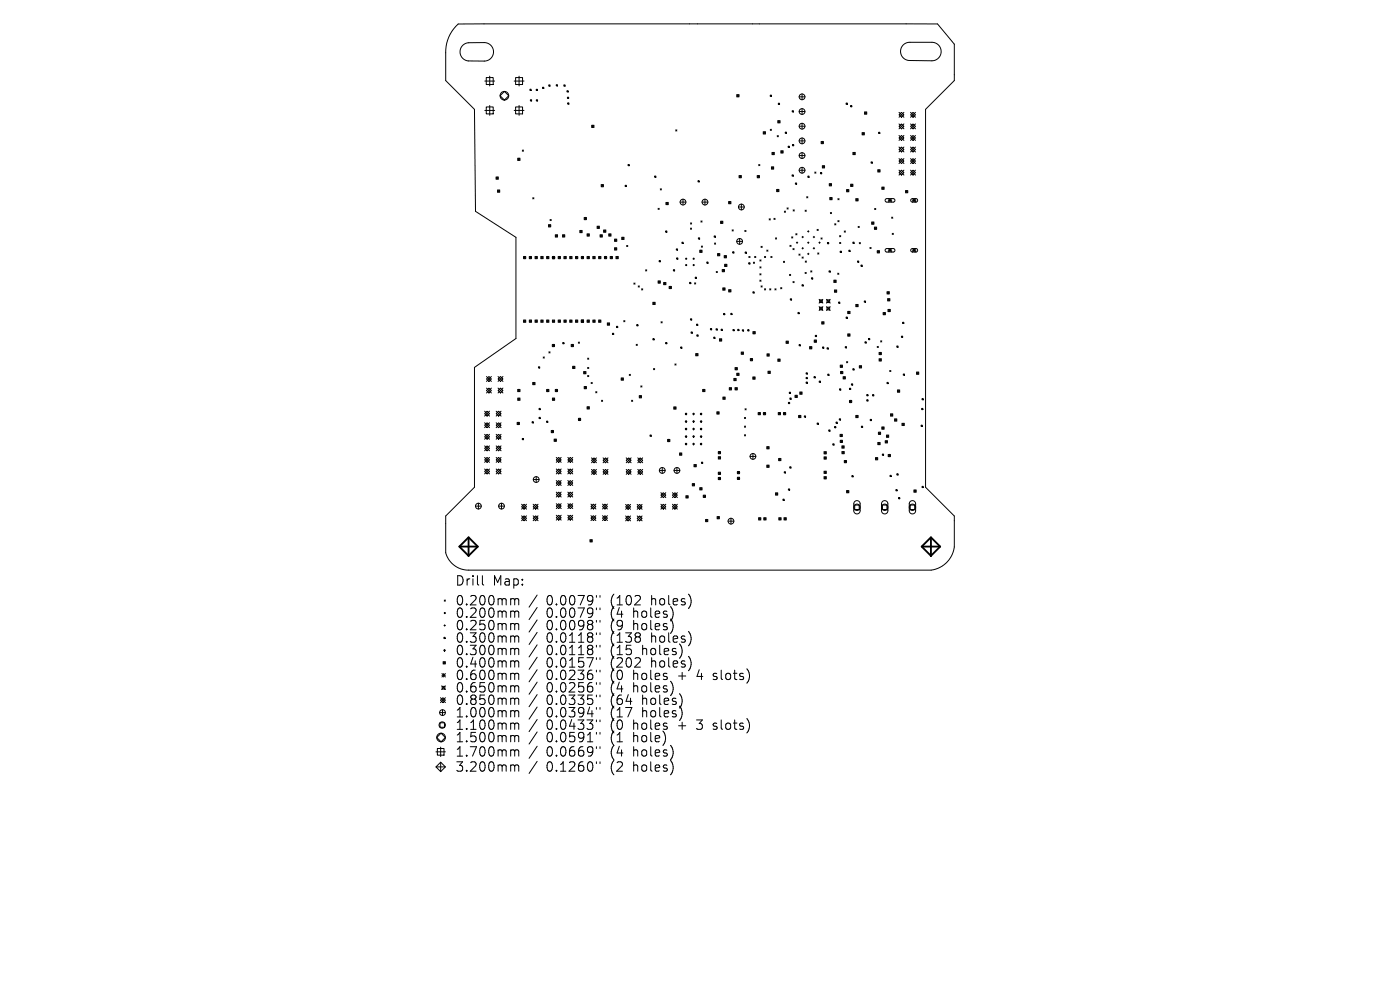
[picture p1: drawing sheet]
<svg xmlns="http://www.w3.org/2000/svg" width="297mm" height="210mm" viewBox="0 0 297 210" stroke-linecap="round" stroke-linejoin="round" font-family="sans-serif">
<defs><g id="words">
<g font-size="2.8">
<text x="96.5" y="124.5">Drill</text>
<text x="104.5" y="124.5">Map:</text>
<text x="96.5" y="128.7">0.200mm</text>
<text x="96.5" y="131.3">0.200mm</text>
<text x="115.9" y="128.7">0.0079&quot;</text>
<text x="115.9" y="131.3">0.0079&quot;</text>
<text x="129.7" y="128.7">(102</text>
<text x="129.7" y="131.3">(4</text>
<text x="134.6" y="131.3">holes)</text>
<text x="138.4" y="128.7">holes)</text>
<text x="96.5" y="134">0.250mm</text>
<text x="96.5" y="136.6">0.300mm</text>
<text x="115.9" y="134">0.0098&quot;</text>
<text x="115.9" y="136.6">0.0118&quot;</text>
<text x="129.7" y="134">(9</text>
<text x="129.7" y="136.6">(138</text>
<text x="134.6" y="134">holes)</text>
<text x="138.4" y="136.6">holes)</text>
<text x="96.5" y="139.3">0.300mm</text>
<text x="96.5" y="141.9">0.400mm</text>
<text x="115.9" y="139.3">0.0118&quot;</text>
<text x="115.9" y="141.9">0.0157&quot;</text>
<text x="129.7" y="139.3">(15</text>
<text x="129.7" y="141.9">(202</text>
<text x="136.5" y="139.3">holes)</text>
<text x="138.4" y="141.9">holes)</text>
<text x="96.5" y="144.5">0.600mm</text>
<text x="96.5" y="147.2">0.650mm</text>
<text x="96.5" y="149.8">0.850mm</text>
<text x="115.9" y="144.5">0.0236&quot;</text>
<text x="115.9" y="147.2">0.0256&quot;</text>
<text x="115.9" y="149.8">0.0335&quot;</text>
<text x="129.7" y="144.5">(0</text>
<text x="129.7" y="147.2">(4</text>
<text x="129.7" y="149.8">(64</text>
<text x="134.6" y="144.5">holes</text>
<text x="134.6" y="147.2">holes)</text>
<text x="136.5" y="149.8">holes)</text>
<text x="144.3" y="144.5">+</text>
<text x="148.5" y="144.5">4</text>
<text x="152.2" y="144.5">slots)</text>
<text x="96.5" y="152.5">1.000mm</text>
<text x="96.5" y="155.1">1.100mm</text>
<text x="115.9" y="152.5">0.0394&quot;</text>
<text x="115.9" y="155.1">0.0433&quot;</text>
<text x="129.7" y="152.5">(17</text>
<text x="129.7" y="155.1">(0</text>
<text x="134.6" y="155.1">holes</text>
<text x="136.5" y="152.5">holes)</text>
<text x="144.3" y="155.1">+</text>
<text x="148.5" y="155.1">3</text>
<text x="152.2" y="155.1">slots)</text>
<text x="96.5" y="157.7">1.500mm</text>
<text x="96.5" y="160.8">1.700mm</text>
<text x="115.9" y="157.7">0.0591&quot;</text>
<text x="115.9" y="160.8">0.0669&quot;</text>
<text x="129.7" y="157.7">(1</text>
<text x="129.7" y="160.8">(4</text>
<text x="134.6" y="157.7">hole)</text>
<text x="134.6" y="160.8">holes)</text>
<text x="96.5" y="164">3.200mm</text>
<text x="115.9" y="164">0.1260&quot;</text>
<text x="129.7" y="164">(2</text>
<text x="134.6" y="164">holes)</text>
</g>
</g></defs>
<g fill="none" stroke="#000" stroke-width=".21">
<path d="M96.7 5.6l.5-.5h5.5h96.2l3.6 4.3v7.7l-6.1 6.1v80.2l6.1 6.1v6.5a5.7 5.7 0 0 1-5 4.9h-98a5 5 0 0 1-4.9-3.6v-7.8l6.1-6.1v-25.5l8.8-6.1v-21.5l-8.6-5.5-.2-21.6-6.1-6.1v-5.9a8 8 0 0 1 2.1-5.6zM98.2 9.6l1.1-.5 3.4-.1a1.96 1.96 0 0 1 2 2 1.96 1.96 0 0 1-2 2l-3.3-.1a1.94 1.94 0 0 1-1.7-1.3 1.94 1.94 0 0 1 .5-2zM102.8 17.2h2.1M103.2 16.5h1.4v1.4h-1.4zM103.9 16.2v2M107 19.4l.9 .9-.9 .9-.9-.9zM109.1 17.2h2.1M109.4 16.5h1.5v1.4h-1.5zM110.1 16.2v2M112.4 18.9h.3v.3h-.3zM113.8 18.9h.2v.3h-.2zM115.1 18.5h.3v.3h-.3z"/>
<path d="M116.4 18h.3v.3h-.3zM118 18h.3v.2h-.3zM119.6 18h.3v.3h-.3zM120.3 19.2h.2v.3h-.2zM170.2 19.9v1.3M191.7 9.5l.5-.4 .7-.1h4.8a1.96 1.96 0 0 1 2 1.9 1.96 1.96 0 0 1-2 2l-4.7-.1a1.93 1.93 0 0 1-1.8-1.2 1.93 1.93 0 0 1 .5-2.1zM102.8 23.4h2.1M103.2 22.7h1.4v1.5h-1.4zM103.9 22.4v2.1M105.2 37.5l.5 .5M105.7 37.5l-.5 .5M109.1 23.4h2.1"/>
<path d="M109.4 22.7h1.5v1.5h-1.5zM109.8 33.6l.5 .4M110.1 22.4v2.1M110.3 33.6l-.5 .4M110.8 31.8l.3 .3M111.1 31.8l-.3 .3M112.5 21.2h.3v.2h-.3zM113.8 21.2h.2v.2h-.2zM120.4 20.6h.2v.3h-.2zM120.4 21.8h.3v.3h-.3zM125.5 26.6l.5 .5M126 26.6l-.5 .5"/>
<path d="M127.5 39.1l.5 .5M128 39.1l-.5 .5M132.6 39.3h.3v.3h-.3zM133.2 34.9h.3v.3h-.3zM138.9 37.3h.2v.3h-.2zM143.3 27.5l.3 .3M143.6 27.5l-.3 .3M148.1 38.3h.2v.3h-.2zM156.3 20.1l.5 .5M156.8 20.1l-.5 .5M156.8 37.2l.5 .5M157.3 37.2l-.5 .5"/>
<path d="M160.6 37.2l.5 .5M161 34.9l.2 .2M161.1 37.2l-.5 .5M161.2 34.9l-.2 .2M161.9 27.9l.5 .5M162.4 27.9l-.5 .5M163.4 20.2h.3v.2h-.3zM163.4 27.4l.3 .3M163.7 35.4l.4 .5M163.7 27.4l-.3 .3M163.8 32.3l.5 .5M164.1 35.4l-.4 .5"/>
<path d="M164.3 32.3l-.5 .5M164.9 28.8l.2 .2M165 25.6l.5 .5M165.1 21.9h.3v.3h-.3zM165.1 28.8l-.2 .2M165.5 25.6l-.5 .5M165.6 32l.5 .5M166.1 32l-.5 .5M166.6 28h.2v.3h-.2zM167.2 31h.3v.3h-.3zM168 37.1h.3v.3h-.3zM168.1 23.5h.2v.3h-.2z"/>
<path d="M168.1 30.7h.3v.2h-.3zM168.7 38.8h.3v.3h-.3zM169.5 20.5h1.3M169.5 23.7h1.3M169.5 26.8h1.3M169.5 29.9h1.3M169.5 33h1.3M169.5 36.1h1.3M170.2 23v1.3M170.2 26.2v1.2M170.2 29.3v1.2M170.2 32.4v1.2"/>
<path d="M170.2 35.5v1.2M171.4 37.4h.2v.2h-.2zM172.8 36.5l.3 .2M173.1 36.5l-.3 .2M174.1 36.6h.2v.3h-.2zM174.2 30l.5 .5M174.4 35.1l.5 .5M174.7 30l-.5 .5M174.9 35.1l-.5 .5M175.9 38.9l.5 .5M176.4 38.9l-.5 .5M179.5 21.9h.3v.2h-.3z"/>
<path d="M180.4 22.4h.3v.2h-.3zM180.5 39.1l.4 .5M180.9 39.1l-.4 .5M180.9 32.3l.5 .5M181.4 32.3l-.5 .5M182.9 28.1l.5 .5M183.4 28.1l-.5 .5M183.4 23.7l.5 .5M183.9 23.7l-.5 .5M184.8 34.3h.3v.3h-.3zM186.2 36l.5 .5M186.4 28.1h.3v.2h-.3z"/>
<path d="M186.7 36l-.5 .5M187.1 39.7l.5 .5M187.6 39.7l-.5 .5M190.7 24.4l.5-.6 .6 .6-.6 .5zM190.7 26.8l.5-.5 .6 .5-.6 .5zM190.7 29.3l.5-.6 .6 .6-.6 .5zM190.7 34.2l.5-.6 .6 .6-.6 .5zM190.7 36.6l.5-.5 .6 .5-.6 .5zM190.7 23.8l1.1 1.1M190.7 26.3l1.1 1M190.7 28.7l1.1 1.1M190.7 31.2l1.1 1"/>
<path d="M190.7 33.6l1.1 1.1M190.7 36.1l1.1 1M191.2 31.2l.6 .5-.6 .5-.5-.5zM191.8 23.8l-1.1 1.1M191.8 26.3l-1.1 1M191.8 28.7l-1.1 1.1M191.8 31.2l-1.1 1M191.8 33.6l-1.1 1.1M191.8 36.1l-1.1 1M193.2 24.4l.5-.6 .5 .6-.5 .5zM193.2 26.8l.5-.5 .5 .5-.5 .5zM193.2 29.3l.5-.6 .5 .6-.5 .5z"/>
<path d="M193.2 34.2l.5-.6 .5 .6-.5 .5zM193.2 36.6l.5-.5 .5 .5-.5 .5zM193.2 26.3l1 1M193.2 28.7l1 1.1M193.2 31.2l1 1M193.2 33.6l1 1.1M193.2 36.1l1 1M193.2 23.8l1 1.1M193.7 31.2l.5 .5-.5 .5-.5-.5zM194.2 36.1l-1 1M194.2 23.8l-1 1.1M194.2 26.3l-1 1"/>
<path d="M194.2 28.7l-1 1.1M194.2 31.2l-1 1M194.2 33.6l-1 1.1M105.5 40.3l.5 .5M106 40.3l-.5 .5M111.1 54.4l.4 .5M111.5 54.4l-.4 .5M112.3 54.4l.5 .5M112.8 54.4l-.5 .5M113 41.9l.3 .3M113.3 41.9l-.3 .3M113.5 54.4l.5 .5"/>
<path d="M114 54.4l-.5 .5M114.7 54.4l.5 .5M115.2 54.4l-.5 .5M116 54.4l.4 .5M116.4 47.7l.4 .4M116.4 54.4l-.4 .5M116.7 46.6l.2 .2M116.8 47.7l-.4 .4M116.9 46.6l-.2 .2M117.2 54.4l.5 .5M117.7 54.4l-.5 .5M117.8 49.8l.5 .5"/>
<path d="M118.3 49.8l-.5 .5M118.4 54.4l.5 .5M118.9 54.4l-.5 .5M119.3 49.8l.5 .5M119.6 54.4l.5 .5M119.8 49.8l-.5 .5M120.1 54.4l-.5 .5M120.9 54.4l.5 .5M121.4 54.4l-.5 .5M122.1 54.4l.5 .5M122.6 54.4l-.5 .5M123 48.9l.5 .5"/>
<path d="M123.3 54.4l.5 .5M123.5 48.9l-.5 .5M123.8 54.4l-.5 .5M123.9 46.1l.5 .5M124.4 46.1l-.5 .5M124.5 54.4l.5 .5M124.5 49.6l.5 .5M125 54.4l-.5 .5M125 49.6l-.5 .5M125.8 54.4l.5 .5M126.3 54.4l-.5 .5M126.7 48l.5 .5"/>
<path d="M127 54.4l.5 .5M127.2 48l-.5 .5M127.3 49.8l.5 .5M127.5 54.4l-.5 .5M127.8 49.8l-.5 .5M128 48.8l.5 .5M128.2 54.4l.5 .5M128.5 48.8l-.5 .5M128.7 54.4l-.5 .5M129.1 49.6l.5 .5M129.4 54.4l.5 .5M129.6 49.6l-.5 .5"/>
<path d="M129.9 54.4l-.5 .5M130.4 50.7l.5 .5M130.4 52.6l.5 .4M130.7 54.4l.5 .5M130.9 50.7l-.5 .5M130.9 52.6l-.5 .4M131.2 54.4l-.5 .5M131.9 50.3l.5 .5M132.4 50.3l-.5 .5M132.9 52.1l.3 .2M133.2 52.1l-.3 .2M137 57.2l.2 .3"/>
<path d="M137.2 57.2l-.2 .3M139.6 44.2l.2 .2M139.6 59.6l.5 .5M139.8 55.3h.3v.2h-.3zM139.8 44.2l-.2 .2M140.1 40.1l.2 .2M140.1 59.6l-.5 .5M140.3 40.1l-.2 .2M140.8 59.9l.5 .5M141.2 49h.3v.3h-.3zM141.3 59.9l-.5 .5M141.3 42.9l.5 .5"/>
<path d="M141.8 42.9l-.5 .5M142.9 57.2h.2v.3h-.2zM143.5 52.8h.2v.3h-.2zM143.5 54.7h.3v.3h-.3zM144.3 42.9h1.2M144.7 51.4h.2v.2h-.2zM144.9 42.3v1.2M146.3 59.9h.3v.3h-.3zM146.5 48.4l.2 .2M146.5 47.3l.2 .2M146.7 48.4l-.2 .2M146.7 47.3l-.2 .2"/>
<path d="M147.5 58.8h.3v.3h-.3zM148.2 50.5h.2v.2h-.2zM148.4 53.1l.5 .5M148.7 46.9l.2 .2M148.8 52.2l.2 .2M148.9 53.1l-.5 .5M148.9 46.9l-.2 .2M148.9 42.9h1.3M149 52.2l-.2 .2M149.6 42.3v1.2M149.9 55.6h.3v.2h-.3zM151.5 50.1h.3v.2h-.3z"/>
<path d="M151.6 51.6l.2 .2M151.8 51.6l-.2 .2M151.9 57.6l.3 .2M152.2 57.6l-.3 .2M152.2 53.8l.5 .5M152.7 53.8l-.5 .5M152.9 46.9l.5 .5M153.2 57.2l.5 .5M153.4 46.9l-.5 .5M153.6 54.2l.5 .5M153.7 57.2l-.5 .5M153.7 56.1l.5 .4"/>
<path d="M154.1 54.2l-.5 .5M154.2 56.1l-.5 .4M154.6 42.7l.5 .5M155.1 42.7l-.5 .5M155.3 48.8l.3 .2M155.4 53.4h.3v.3h-.3zM155.6 48.8l-.3 .2M156.3 51.2h1.2M156.7 43.9h1.2M156.9 50.6v1.2M157.3 43.3v1.2M158 48.9l.3 .2"/>
<path d="M158.1 53.5h.2v.2h-.2zM158.3 48.9l-.3 .2M158.8 55.7h.3v.3h-.3zM158.9 54.4l.2 .2M159.1 54.4l-.2 .2M159.8 55.6l.3 .3M160.1 55.6l-.3 .3M160.1 54.4l.2 .2M160.3 54.4l-.2 .2M161.2 55.1l.2 .3M161.2 56.6l.2 .2M161.2 58.1l.2 .2"/>
<path d="M161.2 59.4l.2 .3M161.4 56.6l-.2 .2M161.4 55.1l-.2 .3M161.4 58.1l-.2 .2M161.4 59.4l-.2 .3M161.4 52.2l.3 .3M161.7 52.2l-.3 .3M162.2 54.4l.2 .2M162.4 54.4l-.2 .2M162.7 53l.2 .3M162.9 53l-.2 .3M163.2 46.4l.2 .3"/>
<path d="M163.4 46.4l-.2 .3M163.5 54.4l.3 .2M163.8 54.4l-.3 .2M164.2 46.3l.2 .3M164.4 46.3l-.2 .3M164.5 50.5l.3 .2M164.8 50.5l-.3 .2M164.8 40.2l.4 .5M165.2 40.2l-.4 .5M166.2 55.4l.2 .3M166.4 44.8l.2 .2M166.4 55.4l-.2 .3"/>
<path d="M166.6 44.8l-.2 .2M167 44.1l.2 .2M167.2 44.1l-.2 .2M167.5 58.2l.2 .2M167.6 52l.2 .3M167.7 58.2l-.2 .2M167.8 52l-.2 .3M167.9 50.2l.3 .3M168.2 50.2l-.3 .3M168.2 52.7l.3 .3M168.2 59.7l.3 .3M168.3 44.5l.2 .3"/>
<path d="M168.5 52.7l-.3 .3M168.5 59.7l-.3 .3M168.5 44.5l-.2 .3M168.8 49.6l.3 .2M168.9 51.5h.3M169.1 49.6l-.3 .2M169.1 51.3v.3M169.5 53.9l.2 .2M169.7 53.9l-.2 .2M170.1 50.3h.3M170.1 52.7h.3M170.2 54.5l.2 .3"/>
<path d="M170.3 50.1v.3M170.3 52.5v.3M170.4 54.5l-.2 .3M170.8 57.8l.2 .2M170.8 44.6l.2 .2M170.8 55.4l.3 .2M171 57.8l-.2 .2M171 44.6l-.2 .2M171.1 55.4l-.3 .2M171.1 41.7l.3 .3M171.3 51.5h.3M171.3 49.1h.3"/>
<path d="M171.3 53.9h.3M171.4 41.7l-.3 .3M171.5 48.9v.3M171.5 51.3v.3M171.5 53.7v.3M172 57.5l.2 .2M172.2 58.9h.2v.3h-.2zM172.2 57.5l-.2 .2M172.5 50.3h.3M172.5 52.7h.3M172.7 50.1v.3M172.7 52.5v.3"/>
<path d="M173.3 48.6l.3 .3M173.5 53.7l.2 .2M173.6 48.6l-.3 .3M173.7 51.5h.3M173.7 53.7l-.2 .2M173.9 51.3v.3M174.2 50.5l.2 .2M174.4 50.5l-.2 .2M175.5 51.4h.3v.3h-.3zM175.9 57.5h.2v.2h-.2zM176 41.9l.5 .5M176.2 45.1l.2 .2"/>
<path d="M176.4 45.1l-.2 .2M176.5 41.9l-.5 .5M176.9 59.4l.5 .5M177.1 47.5l.2 .2M177.3 47.5l-.2 .2M177.4 59.4l-.5 .5M177.7 58l.3 .2M177.8 42.1l.2 .3M177.8 46.8l.2 .2M178 58l-.3 .2M178 46.8l-.2 .2M178 42.1l-.2 .3"/>
<path d="M178.1 50l.3 .2M178.1 51.4l.3 .3M178.2 53.3h.3v.2h-.3zM178.4 50l-.3 .2M178.4 51.4l-.3 .3M179.1 49l.2 .2M179.3 49l-.2 .2M179.6 40.2l.5 .5M180.1 53.1h.2v.2h-.2zM180.1 40.2l-.5 .5M180.9 51.4h.3v.2h-.3zM181.6 42.1l.4 .5"/>
<path d="M181.9 55.4h.3v.2h-.3zM182 48l.3 .3M182 42.1l-.4 .5M182.3 48l-.3 .3M182.3 51.5l.2 .2M182.5 51.5l-.2 .2M182.7 56.2h.2v.3h-.2zM184.6 52.5l.2 .2M184.8 52.5l-.2 .2M184.9 47.1l.5 .5M185.4 47.1l-.5 .5M185.5 48.2l.5 .5"/>
<path d="M185.6 44.2l.2 .3M185.8 44.2l-.2 .3M186 48.2l-.5 .5M186.1 53.2l.5 .5M186.6 53.2l-.5 .5M187.9 42.2l1.7-.1 .2 .2v.3l-.2 .3h-1.5l-.3-.3zM187.9 52.8l1.7-.1 .2 .2v.3l-.2 .3h-1.5l-.3-.3zM188.4 42.1l.8 .8M188.4 42.5h.8M188.4 52.7l.8 .8M188.4 53.1h.8M188.8 42.1v.8"/>
<path d="M188.8 52.7v.8M189.2 46.1l.2 .2M189.2 42.1l-.8 .8M189.2 52.7l-.8 .8M189.3 49.5l.2 .2M189.4 46.1l-.2 .2M189.5 49.5l-.2 .2M192.1 40.4l.5 .5M192.6 40.4l-.5 .5M193.6 42.5h.7M193.6 42.1h.7M193.6 42.9h.7"/>
<path d="M193.6 53.1h.7M193.6 52.7h.7M193.6 53.5h.7M193.6 42.1l.7 .8M193.6 52.7l.7 .8M193.6 42.1l-.3 .1-.1 .3 .1 .3 .3 .1M193.6 52.7l-.3 .1-.1 .3 .1 .3 .3 .1M193.9 42.1v.8M193.9 52.7v.8M194.3 42.1l-.7 .8M194.3 52.7l-.7 .8M194.3 42.1l.3 .1 .1 .3-.1 .3-.3 .1"/>
<path d="M194.3 52.7l.3 .1 .1 .3-.1 .3-.3 .1M103.2 79.9l1 1M104.2 79.9l-1 1M105.7 79.9l1 1M106.7 79.9l-1 1M111.1 67.9l.4 .5M111.5 67.9l-.4 .5M112.3 67.9l.5 .5M112.8 67.9l-.5 .5M113.5 67.9l.5 .5M114 67.9l-.5 .5M114.2 77.8h.3v.3h-.3z"/>
<path d="M114.7 67.9l.5 .5M115.2 67.9l-.5 .5M115.2 75.7l.3 .3M115.5 75.7l-.3 .3M116 67.9l.4 .5M116.4 74.6l.3 .3M116.4 67.9l-.4 .5M116.7 74.6l-.3 .3M117.2 73.1l.4 .4M117.2 67.9l.5 .5M117.6 73.1l-.4 .4M117.7 67.9l-.5 .5"/>
<path d="M118.4 67.9l.5 .5M118.9 67.9l-.5 .5M119.4 72.7h.2v.2h-.2zM119.6 67.9l.5 .5M120.1 67.9l-.5 .5M120.9 67.9l.5 .5M121.2 73.1l.5 .4M121.4 67.9l-.5 .5M121.5 77.7l.5 .5M121.7 73.1l-.5 .4M122 77.7l-.5 .5M122.1 67.9l.5 .5"/>
<path d="M122.6 67.9l-.5 .5M122.7 72.6l.2 .2M122.9 72.6l-.2 .2M123.3 67.9l.5 .5M123.8 67.9l-.5 .5M123.8 78.8l.5 .5M124.3 78.8l-.5 .5M124.5 67.9l.5 .5M124.7 76l.2 .2M124.7 77.9l.2 .3M124.7 79.7l.2 .2M124.9 76l-.2 .2"/>
<path d="M124.9 77.9l-.2 .3M124.9 79.7l-.2 .2M125 67.9l-.5 .5M125.8 67.9l.5 .5M126.3 67.9l-.5 .5M127 67.9l.5 .5M127.5 67.9l-.5 .5M128.8 68.5l.5 .5M129.3 68.5l-.5 .5M129.9 70.7h.3v.3h-.3zM130.8 69.2h.2v.3h-.2zM132.3 68l.3 .3"/>
<path d="M132.6 68l-.3 .3M133.5 79.4l.2 .3M133.7 79.4l-.2 .3M134.5 60l.2 .3M134.7 60l-.2 .3M135 73l.2 .3M135.1 68.9h.2v.2h-.2zM135.2 73l-.2 .3M135.4 60.6l.2 .3M135.6 60.6l-.2 .3M136.1 61.3l.3 .2M136.4 61.3l-.3 .2"/>
<path d="M138.5 64.1l.5 .5M138.5 71.8h.3v.3h-.3zM138.6 78.2l.3 .2M138.9 78.2l-.3 .2M139 64.1l-.5 .5M140.2 68.3l.3 .2M140.5 68.3l-.3 .2M141.2 72.7h.3v.2h-.3zM141.9 60.7l.5 .5M142.4 60.7l-.5 .5M143.2 77.2l.2 .2M143.4 77.2l-.2 .2"/>
<path d="M144.4 73.6h.3v.3h-.3zM146.5 67.6h.2v.3h-.2zM146.6 70.4h.3v.3h-.3zM147.3 60l.3 .2M147.6 60l-.3 .2M147.6 75l.5 .5M147.8 68.8h.2v.2h-.2zM147.8 71h.3v.3h-.3zM148.1 75l-.5 .5M150.7 69.7h.3v.3h-.3zM151.4 71.5h.3v.3h-.3zM151.9 69.7h.3v.3h-.3z"/>
<path d="M152.6 71.9l.5 .5M153 69.8h.2v.3h-.2zM153.1 71.9l-.5 .5M153.3 61.1l.5 .5M153.5 66.5h.3v.3h-.3zM153.8 61.1l-.5 .5M154.6 61.4l.5 .5M155 66.5h.3v.2h-.3zM155.1 61.4l-.5 .5M155.5 69.9h.3v.3h-.3zM155.9 78l.5 .5M156.3 79.2l.5 .5"/>
<path d="M156.4 78l-.5 .5M156.5 69.9h.3v.2h-.3zM156.8 79.2l-.5 .5M157.2 74.7l.5 .5M157.5 70h.2v.2h-.2zM157.7 74.7l-.5 .5M158.6 69.9h.3v.3h-.3zM159.2 76l.5 .5M159.7 76l-.5 .5M159.7 80l.5 .5M159.7 61.9h.3v.3h-.3zM159.7 70.3l.5 .5"/>
<path d="M160.2 80l-.5 .5M160.2 70.3l-.5 .5M161.4 60.6l.3 .3M161.7 60.6l-.3 .3M162.2 61.3l.2 .2M162.4 61.3l-.2 .2M162.7 75.1l.5 .4M162.9 78.7l.5 .5M163.2 75.1l-.5 .4M163.3 61.3l.2 .2M163.4 78.7l-.5 .5M163.5 61.3l-.2 .2"/>
<path d="M164.4 61.3l.2 .2M164.6 61.3l-.2 .2M165 76.2l.5 .4M165.5 76.2l-.5 .4M165.6 61l.3 .3M165.9 61l-.3 .3M166.8 72.4l.4 .4M167.2 72.4l-.4 .4M167.7 63.4h.2v.2h-.2zM169.3 66.3h.2v.2h-.2zM169.5 73.1h.3v.3h-.3zM170.1 60.4h.3v.3h-.3z"/>
<path d="M171 79.1h.3v.2h-.3zM171.7 73.5l.5 .5M172.2 73.5l-.5 .5M172.7 79.9h.2v.3h-.2zM172.7 72.1l.5 .5M173 71.1h.2v.3h-.2zM173.2 72.1l-.5 .5M173.8 63.5l.8 .8M173.8 65.1l.8 .8M173.9 63.6h.5v.6h-.5zM173.9 65.2h.5v.5h-.5zM174.3 68.3l.5 .4"/>
<path d="M174.5 73.6h.3v.3h-.3zM174.6 63.5l-.8 .8M174.6 65.1l-.8 .8M174.8 68.3l-.5 .4M175.3 65.1l.8 .8M175.3 63.5l.8 .8M175.4 63.6h.6v.6h-.6zM175.4 65.2h.6v.5h-.6zM175.5 73.8h.2v.2h-.2zM175.6 79.4h.3v.2h-.3zM176.1 63.5l-.8 .8M176.1 65.1l-.8 .8"/>
<path d="M177 61.5l.5 .5M177.5 61.5l-.5 .5M177.9 64.1h.3v.2h-.3zM178.2 77.4l.5 .5M178.3 78.8l.5 .5M178.7 77.4l-.5 .5M178.8 78.8l-.5 .5M178.9 79.9l.4 .5M179.3 73.5h.3v.3h-.3zM179.3 79.9l-.4 .5M179.5 67.3h.3v.2h-.3zM179.6 76.7l.2 .3"/>
<path d="M179.8 76.7l-.2 .3M179.8 66l.5 .5M179.8 70.8l.5 .5M180.3 70.8l-.5 .5M180.3 66l-.5 .5M180.9 78.2h.3v.3h-.3zM181.6 64.6l.4 .5M182 64.6l-.4 .5M182.3 77.6l.5 .5M182.8 77.6l-.5 .5M183.4 63.8h.2v.3h-.2zM183.5 72.5h.3v.3h-.3z"/>
<path d="M184.2 71.8h.3v.3h-.3zM186.1 73.5l.2 .2M186.3 73.5l-.2 .2M186.5 74.7l.5 .5M186.5 76.1l.5 .5M186.8 72.3l.3 .2M187 74.7l-.5 .5M187 76.1l-.5 .5M187.1 72.3l-.3 .2M187.3 66.3l.5 .5M187.8 66.3l-.5 .5M188.2 61.9l.5 .5"/>
<path d="M188.3 63.3l.5 .5M188.4 65.6l.5 .5M188.7 61.9l-.5 .5M188.7 78.6l.3 .2M188.8 63.3l-.5 .5M188.9 65.6l-.5 .5M189 78.6l-.3 .2M190.3 73.4h.2v.3h-.2zM191.2 71.3h.3v.3h-.3zM191.5 68.4h.2v.2h-.2zM191.6 79.3h.3v.3h-.3zM194.4 78.9l.5 .5"/>
<path d="M194.9 78.9l-.5 .5M102.8 87.7l.5-.5 .5 .5-.5 .6zM102.8 90.2l.5-.5 .5 .5-.5 .5zM102.8 92.7l.5-.6 .5 .6-.5 .5zM102.8 95.1l.5-.5 .5 .5-.5 .5zM102.8 97.6l.5-.6 .5 .6-.5 .5zM102.8 87.2l1 1.1M102.8 89.7l1 1M102.8 92.1l1 1.1M102.8 94.6l1 1M102.8 97l1 1.1M102.8 99.5l1 1"/>
<path d="M103.2 80.4l.5-.5 .5 .5-.5 .5zM103.2 82.3l1 1.1M103.7 82.3l.5 .5-.5 .6-.5-.6zM103.8 97l-1 1.1M103.8 87.2l-1 1.1M103.8 89.7l-1 1M103.8 92.1l-1 1.1M103.8 94.6l-1 1M103.8 99.5l-1 1M104.2 82.3l-1 1.1M105.3 87.7l.5-.5 .5 .5-.5 .6zM105.3 92.7l.5-.6 .5 .6-.5 .5z"/>
<path d="M105.3 95.1l.5-.5 .5 .5-.5 .5zM105.3 89.7l1 1M105.3 92.1l1 1.1M105.3 94.6l1 1M105.3 97l1 1.1M105.3 99.5l1 1M105.3 87.2l1 1.1M105.7 80.4l.5-.5 .5 .5-.5 .5zM105.7 82.8l.5-.5 .5 .5-.5 .6zM105.7 82.3l1 1.1M105.8 89.7l.5 .5-.5 .5-.5-.5zM105.8 97l.5 .6-.5 .5-.5-.5z"/>
<path d="M106.3 94.6l-1 1M106.3 87.2l-1 1.1M106.3 89.7l-1 1M106.3 92.1l-1 1.1M106.3 97l-1 1.1M106.3 99.5l-1 1M106.7 82.3l-1 1.1M109.7 89.6l.5 .5M109.8 82.6l.5 .5M109.8 84.4l.5 .5M110.2 89.6l-.5 .5M110.3 84.4l-.5 .5"/>
<path d="M110.3 82.6l-.5 .5M110.8 93h.3v.3h-.3zM112.9 89.5h.2v.2h-.2zM113 81.1l.5 .5M113.5 81.1l-.5 .5M114.4 86.6h.2v.3h-.2zM114.4 88.5h.2v.3h-.2zM115.9 89.3h.3v.3h-.3zM116 82.6l.4 .5M116.4 82.6l-.4 .5M116.9 91.3l.5 .5M117.2 84.4l.5 .5"/>
<path d="M117.4 91.3l-.5 .5M117.6 93.1l.4 .5M117.7 84.4l-.5 .5M117.8 82.6l.5 .5M118 97l1.1 1.1M118 99.5l1.1 1M118 93.1l-.4 .5M118.3 82.6l-.5 .5M118.5 97l.6 .6-.6 .5-.5-.5zM119.1 97l-1.1 1.1M119.1 99.5l-1.1 1M120.5 97.6l.5-.6 .5 .6-.5 .5z"/>
<path d="M120.5 97l1 1.1M120.5 99.5l1 1M121.5 97l-1 1.1M121.5 99.5l-1 1M122.7 88.7l.5 .5M123.2 88.7l-.5 .5M123.9 82l.5 .5M124.4 82l-.5 .5M124.5 86.3l.5 .5M125 86.3l-.5 .5M125.4 81.1l.2 .3M125.5 97.1l1 1.1"/>
<path d="M125.5 99.6l1 1M125.6 81.1l-.2 .3M126 97.1l.5 .5-.5 .6-.5-.6zM126.4 83.1l.2 .2M126.5 97.1l-1 1.1M126.5 99.6l-1 1M126.6 83.1l-.2 .2M127.6 84.9l.3 .2M127.9 84.9l-.3 .2M127.9 99.6l1.1 1M127.9 97.1l1.1 1.1M128.5 97.1l.5 .5-.5 .6-.6-.6z"/>
<path d="M128.5 99.6l.5 .5-.5 .5-.6-.5zM129 97.1l-1.1 1.1M129 99.6l-1.1 1M131.8 80.2l.5 .5M132.3 80.2l-.5 .5M132.8 97.1l1.1 1.1M132.8 99.6l1.1 1M133.4 97.1l.5 .5-.5 .6-.6-.6zM133.9 97.1l-1.1 1.1M133.9 99.6l-1.1 1M134 84.9l.2 .2M134.2 84.9l-.2 .2"/>
<path d="M135.3 97.6l.5-.5 .5 .5-.5 .6zM135.3 99.6l1 1M135.3 97.1l1 1.1M135.6 83.9l.5 .5M135.9 81.9l.3 .2M136.1 83.9l-.5 .5M136.2 81.9l-.3 .2M136.3 99.6l-1 1M136.3 97.1l-1 1.1M137.9 92.3h.3v.2h-.3zM139.9 99.8h1.2M140.5 99.2v1.2"/>
<path d="M141.6 93.2l.5 .5M142.1 93.2l-.5 .5M142.9 86.3l.5 .5M143 99.8h1.2M143.4 86.3l-.5 .5M143.6 99.2v1.2M144.2 96.1l.4 .5M144.6 96.1l-.4 .5M145.4 87.8l.1-.2 .2 .2-.2 .2zM145.4 89.4l.1-.2 .2 .2-.2 .2zM145.4 91l.1-.2 .2 .2-.2 .2zM145.4 92.6l.1-.2 .2 .2-.2 .2z"/>
<path d="M145.4 94.2l.1-.2 .2 .2-.2 .2zM147 87.8l.1-.2 .2 .2-.2 .2zM147 89.4l.1-.2 .2 .2-.2 .2zM147 91l.1-.2 .2 .2-.2 .2zM147 92.6l.1-.2 .2 .2-.2 .2zM147 94.2l.1-.2 .2 .2-.2 .2zM147.2 98.5l.5 .5M147.7 98.5l-.5 .5M148.5 87.8l.2-.2 .2 .2-.2 .2zM148.5 89.4l.2-.2 .2 .2-.2 .2zM148.5 94.2l.2-.2 .2 .2-.2 .2zM148.7 90.8l.2 .2-.2 .2-.2-.2z"/>
<path d="M148.7 92.4l.2 .2-.2 .2-.2-.2zM148.8 98h.3v.3h-.3zM149.1 82.6l.5 .5M149.6 82.6l-.5 .5M152.1 87.4l.5 .4M152.4 96.9l.5 .5M152.4 95.8l.5 .5M152.6 87.4l-.5 .4M152.9 96.9l-.5 .5M152.9 95.8l-.5 .5M153.4 84.2l.4 .5M153.8 84.2l-.4 .5"/>
<path d="M154.7 82.2l.5 .5M155.2 82.2l-.5 .5M155.7 80.3l.5 .5M155.9 82.2l.5 .5M156.2 80.3l-.5 .5M156.4 82.2l-.5 .5M157.9 88.5l.3 .3M157.9 90.4l.3 .2M157.9 92.2l.3 .3M158.1 86.7l.2 .2M158.2 88.5l-.3 .3M158.2 90.4l-.3 .2"/>
<path d="M158.2 92.2l-.3 .3M158.3 86.7l-.2 .2M159.1 96.8h1.2M159.7 96.2v1.2M160.8 87.5l.5 .5M161.3 87.5l-.5 .5M161.9 87.5l.5 .5M162.4 87.5l-.5 .5M162.7 94.7l.5 .5M162.7 98.7l.5 .4M163.2 94.7l-.5 .5M163.2 98.7l-.5 .4"/>
<path d="M165.1 87.5l.5 .5M165.2 97.2l.5 .5M165.6 87.5l-.5 .5M165.7 97.2l-.5 .5M166.2 87.5l.5 .5M166.7 87.5l-.5 .5M167.3 85.4h.2v.2h-.2zM167.4 83.2h.3v.3h-.3zM167.5 99h.3v.3h-.3zM167.6 84.4h.2v.3h-.2zM168.7 83.8l.4 .5M169.1 83.8l-.4 .5"/>
<path d="M169.4 88.1l.5 .5M169.7 83.1l.5 .5M169.9 88.1l-.5 .5M170.2 83.1l-.5 .5M170.6 88.2h.3v.3h-.3zM171 80.1h.3v.2h-.3zM171 81h.3v.3h-.3zM173.4 89.7h.2v.3h-.2zM173.8 80.8h.2v.3h-.2zM174.8 99.9l.5 .5M174.8 96.9l.5 .5M174.8 95.8l.5 .5"/>
<path d="M175.3 96.9l-.5 .5M175.3 95.8l-.5 .5M175.3 99.9l-.5 .5M175.8 91.2h.3v.3h-.3zM176.7 94.1h.2v.3h-.2zM177 90.5h.3v.2h-.3zM177.4 89.5h.2v.3h-.2zM178.1 88.8h.2v.3h-.2zM178.1 82.5h.3v.2h-.3zM178.2 92.1l.5 .5M178.2 93.4l.5 .5M178.6 94.6l.5 .5"/>
<path d="M178.6 95.8l.5 .5M178.7 92.1l-.5 .5M178.7 93.4l-.5 .5M179.1 94.6l-.5 .5M179.1 95.8l-.5 .5M179.1 97.7l.5 .5M179.6 97.7l-.5 .5M180.2 84.9l.5 .5M180.2 82.4h.3v.2h-.3zM180.6 81.4h.3v.3h-.3zM180.7 84.9l-.5 .5M181.6 88.1l.4 .5"/>
<path d="M182 88.1l-.4 .5M182.7 90.4h.3v.3h-.3zM183.9 83.7h.2v.3h-.2zM183.9 84.8h.2v.3h-.2zM184.6 89h.3v.2h-.3zM185.1 83.7h.3v.3h-.3zM185.7 97.1l.5 .5M186.2 97.1l-.5 .5M186.2 93.8l.5 .5M186.3 91.7l.5 .5M186.7 93.8l-.5 .5M186.8 91.7l-.5 .5"/>
<path d="M187.1 90.6l.5 .5M187.2 96.3h.2v.3h-.2zM187.6 90.6l-.5 .5M187.8 93.5l.5 .5M188.1 92.3l.4 .5M188.2 81.1h.2v.3h-.2zM188.3 93.5l-.5 .5M188.4 96.4l.5 .5M188.5 92.3l-.4 .5M188.9 96.4l-.5 .5M188.9 87.8l.5 .5M189.4 87.8l-.5 .5"/>
<path d="M189.8 88.8l.5 .5M190.3 88.8l-.5 .5M190.4 82.7l.5 .5M190.9 82.7l-.5 .5M191.4 89.8l.4 .5M191.8 89.8l-.4 .5M195.4 90.2h.3v.3h-.3zM195.5 86.6h.3v.3h-.3zM195.6 84.6h.3v.2h-.3zM100.9 107.4h1.2M101.5 106.8v1.2M102.8 100l.5-.5 .5 .5-.5 .5z"/>
<path d="M105.3 100l.5-.5 .5 .5-.5 .5zM105.8 107.4h1.2M106.4 106.8v1.2M110.7 107.5l.5-.5 .5 .5-.5 .5zM110.7 107l1 1M110.7 109.4l1 1.1M111.2 109.4l.5 .5-.5 .6-.5-.6zM111.7 107l-1 1M111.7 109.4l-1 1.1M113.1 107.5l.5-.5 .5 .5-.5 .5zM113.1 109.9l.5-.5 .5 .5-.5 .6zM113.1 109.4l1 1.1"/>
<path d="M113.1 107l1 1M113.1 101.7h1.3M113.8 101.1v1.2M114.1 107l-1 1M114.1 109.4l-1 1.1M118 109.8l.5-.5 .6 .5-.6 .5zM118 100l.5-.5 .6 .5-.6 .5zM118 107.4l.5-.6 .6 .6-.6 .5zM118 109.3l1.1 1M118 101.9l1.1 1.1M118 104.4l1.1 1M118 106.8l1.1 1.1"/>
<path d="M118.5 101.9l.6 .6-.6 .5-.5-.5zM118.5 104.4l.6 .5-.6 .5-.5-.5zM119.1 106.8l-1.1 1.1M119.1 109.3l-1.1 1M119.1 101.9l-1.1 1.1M119.1 104.4l-1.1 1M120.5 100l.5-.5 .5 .5-.5 .5zM120.5 102.5l.5-.6 .5 .6-.5 .5zM120.5 104.9l.5-.5 .5 .5-.5 .5zM120.5 107.4l.5-.6 .5 .6-.5 .5zM120.5 109.8l.5-.5 .5 .5-.5 .5zM120.5 101.9l1 1.1"/>
<path d="M120.5 104.4l1 1M120.5 106.8l1 1.1M120.5 109.3l1 1M121.5 104.4l-1 1M121.5 106.8l-1 1.1M121.5 101.9l-1 1.1M121.5 109.3l-1 1M125.2 114.5l.4 .5M125.4 107.5l.5-.6 .5 .6-.5 .5zM125.4 109.9l.5-.5 .5 .5-.5 .5zM125.4 106.9l1 1.1M125.4 109.4l1 1"/>
<path d="M125.5 100.1l.5-.5 .5 .5-.5 .5zM125.6 114.5l-.4 .5M126.4 106.9l-1 1.1M126.4 109.4l-1 1M127.8 107.5l.5-.6 .6 .6-.6 .5zM127.8 109.9l.5-.5 .6 .5-.6 .5zM127.8 109.4l1.1 1M127.8 106.9l1.1 1.1M128.9 109.4l-1.1 1M128.9 106.9l-1.1 1.1M132.7 107.5l.5-.5 .6 .5-.6 .5zM132.7 110l.5-.6 .6 .6-.6 .5z"/>
<path d="M132.7 107l1.1 1M132.7 109.4l1.1 1.1M132.8 100.1l.6-.5 .5 .5-.5 .5zM133.8 107l-1.1 1M133.8 109.4l-1.1 1.1M135.2 107.5l.5-.5 .5 .5-.5 .5zM135.2 110l.5-.6 .5 .6-.5 .5zM135.2 109.4l1 1.1M135.2 107l1 1M135.3 100.1l.5-.5 .5 .5-.5 .5zM136.2 107l-1 1M136.2 109.4l-1 1.1"/>
<path d="M140.2 105l.5-.5 .5 .5-.5 .6zM140.2 107.5l.5-.5 .5 .5-.5 .5zM140.2 107l1 1M140.2 104.5l1 1.1M141.2 104.5l-1 1.1M141.2 107l-1 1M142.7 107l1 1M142.7 104.5l1 1.1M143.2 104.5l.5 .5-.5 .6-.5-.6zM143.2 107l.5 .5-.5 .5-.5-.5zM143.7 104.5l-1 1.1M143.7 107l-1 1"/>
<path d="M145.5 105.2l.5 .4M146 105.2l-.5 .4M146.9 102.6l.4 .5M147.3 102.6l-.4 .5M148.4 103.4l.5 .5M148.9 103.4l-.5 .5M149.2 105l.5 .5M149.7 105l-.5 .5M149.7 110.2l.5 .5M150.2 110.2l-.5 .5M152.1 109.6l.5 .5M152.4 101.3l.5 .5"/>
<path d="M152.4 100.2l.5 .5M152.6 109.6l-.5 .5M152.9 101.3l-.5 .5M152.9 100.2l-.5 .5M154.5 110.6h1.2M155.1 109.9v1.3M156.4 100l.5 .5M156.4 101.2l.5 .5M156.9 100l-.5 .5M156.9 101.2l-.5 .5M160.9 109.8l.5 .5M161.4 109.8l-.5 .5"/>
<path d="M162 109.8l.5 .5M162.5 109.8l-.5 .5M164.5 104.5l.5 .5M165 104.5l-.5 .5M165.2 109.8l.5 .5M165.7 109.8l-.5 .5M166.1 105.9h.3v.2h-.3zM166.3 109.8l.5 .5M166.4 100.1h.2v.2h-.2zM166.8 109.8l-.5 .5M167.3 103.7h.2v.3h-.2zM174.8 101.1l.5 .5"/>
<path d="M175.3 101.1l-.5 .5M179.6 104.1l.5 .4M180.1 104.1l-.5 .4M180.7 100.9h.3v.2h-.3zM181.3 107.1h1v1h-1zM181.3 106.4l.7-.2 .5 .5v1.8l-.5 .5-.5-.1-.4-.4v-1.7zM187.2 106.4l.7-.2 .4 .5v1.8l-.4 .5-.6-.1-.3-.4v-1.7zM187.2 107.1h1v1h-1zM188.8 100.8h.3v.3h-.3zM190.1 103.9h.2v.2h-.2zM190.3 100.5h.2v.3h-.2zM190.6 105.5h.3v.3h-.3z"/>
<path d="M193.1 106.4l.6-.2 .5 .5v1.8l-.5 .5-.5-.1-.3-.4v-1.7zM193.1 107.1h.9v1h-.9zM193.9 103.9l.5 .5M194.4 103.9l-.5 .5M195.6 103.2h.3v.2h-.3zM94.2 135.2h.2v.3h-.2zM94.2 132.7h.3M94.2 127.3l.3 .2M94.3 137.8l.2 .2-.2 .1-.2-.1zM94.3 132.5v.3M94.5 127.3l-.3 .2M102.3 122.1v1.7l.3 .3"/>
<path d="M108.6 127h.3l.3 .3M108.6 129.6h.3l.3 .3M108.6 132.3h.3l.3 .3M108.6 134.9h.3l.3 .3M108.6 137.5h.3l.3 .3M109.2 127.3l.3-.3 .5 .1v1.2M109.2 127.3v1M109.2 129.9v1.1M109.2 132.6v1M109.2 135.2v1M109.2 137.8v1.1M109.2 129.9l.3-.3 .5 .1v1.3"/>
<path d="M109.2 132.6l.3-.3 .5 .1v1.2M109.2 135.2l.3-.3 .5 .1v1.2M109.2 137.8l.3-.3 .5 .1v1.3M114 126.2l-1.8 2.6M114 128.9l-1.8 2.5M114 131.5l-1.8 2.6M114 134.1l-1.8 2.6M114 136.8l-1.8 2.6M114 139.4l-1.8 2.6M126.5 126.3v.4M126.5 129v.3M126.5 131.6v.4"/>
<path d="M126.5 134.2v.4M126.5 136.9v.4M126.5 139.5v.4M127.3 126.3v.4M127.3 129v.3M127.3 131.6v.4M127.3 134.2v.4M127.3 136.9v.4M127.3 139.5v.4M92.5 159.5h2M92.7 156.4l.9-.9 .9 .9-.9 1zM92.8 158.8h1.4v1.4h-1.4z"/>
<path d="M93.3 151.2h1.2M93.3 153.3h1v1h-1zM93.4 148.5l.6-.5 .5 .5-.5 .5zM93.4 148l1.1 1M93.5 158.5v2M93.7 145.5l.8 .8M93.8 142.9l.7 .7M93.8 143.2h.7M93.8 145.6h.6v.6h-.6zM93.9 150.6v1.2M94 140.4l.5 .4M94.1 142.9v.7"/>
<path d="M94.5 145.5l-.8 .8M94.5 140.4l-.5 .4M94.5 142.9l-.7 .7M94.5 148l-1.1 1M108.6 140.2l.5 .1 .1 .2M108.6 142.8h.3l.3 .3M108.6 145.5h.3l.3 .3M108.6 148.1h.3l.3 .3M108.6 150.7h.3l.3 .3M108.6 153.4h.3l.3 .3M108.6 156h.3l.3 .3M108.6 159.1h.3l.3 .3"/>
<path d="M109.2 140.5v1M109.2 143.1v1.1M109.2 145.8v1M109.2 148.4v1M109.2 151v1.1M109.2 153.7v1M109.2 156.3v1.1M109.2 159.4v1M109.2 140.5l.3-.3 .5 .1v1.2M109.2 143.1l.3-.3 .5 .1v1.3M109.2 145.8l.3-.3 .5 .1v1.2M109.2 148.4l.3-.3 .5 .1v1.2"/>
<path d="M109.2 151l.3-.3 .5 .1v1.3M109.2 153.7l.3-.3 .5 .1v1.2M109.2 156.3l.3-.3 .5 .1v1.3M109.2 159.4l.3-.3 .5 .1v1.2M114 142.1l-1.8 2.5M114 144.7l-1.8 2.6M114 147.3l-1.8 2.6M114 150l-1.8 2.6M114 152.6l-1.8 2.6M114 155.3l-1.8 2.5M114 158.3l-1.8 2.6M126.5 142.2v.3"/>
<path d="M126.5 144.8v.4M126.5 147.4v.4M126.5 150.1v.4M126.5 152.7v.4M126.5 155.4v.3M126.5 158.4v.4M127.3 142.2v.3M127.3 144.8v.4M127.3 147.4v.4M127.3 150.1v.4M127.3 152.7v.4M127.3 155.4v.3"/>
<path d="M127.3 158.4v.4M151.3 144.1l.2 .1M151.3 154.6l.2 .1M151.4 142.9v.5M151.4 153.5v.5M92.5 162.7h2M93.5 161.7l1 1-1 1-1-1zM93.5 161.7v2M108.6 162.3h.3l.3 .3M109.2 162.6v1M109.2 162.6l.3-.3 .5 .1v1.2M114 161.5l-1.8 2.6"/>
<path d="M126.5 161.6v.4M127.3 161.6v.4"/>
<circle cx="105.5" cy="37.8" r=".25"/>
<circle cx="107" cy="20.3" r=".92"/>
<circle cx="110.1" cy="33.8" r=".25"/>
<circle cx="125.8" cy="26.8" r=".25"/>
<circle cx="127.8" cy="39.4" r=".25"/>
<circle cx="156.5" cy="20.3" r=".25"/>
<circle cx="157" cy="37.5" r=".25"/>
<circle cx="160.9" cy="37.5" r=".25"/>
<circle cx="162.2" cy="28.2" r=".25"/>
<circle cx="163.9" cy="35.6" r=".25"/>
<circle cx="164" cy="32.6" r=".25"/>
<circle cx="165.2" cy="25.8" r=".25"/>
<circle cx="165.9" cy="32.2" r=".25"/>
<circle cx="170.2" cy="20.5" r=".61"/>
<circle cx="170.2" cy="23.7" r=".61"/>
<circle cx="170.2" cy="36.1" r=".61"/>
<circle cx="170.2" cy="26.8" r=".61"/>
<circle cx="170.2" cy="33" r=".61"/>
<circle cx="170.2" cy="29.9" r=".61"/>
<circle cx="174.4" cy="30.2" r=".25"/>
<circle cx="174.7" cy="35.4" r=".25"/>
<circle cx="176.2" cy="39.2" r=".25"/>
<circle cx="180.7" cy="39.3" r=".25"/>
<circle cx="181.2" cy="32.6" r=".25"/>
<circle cx="183.1" cy="28.4" r=".25"/>
<circle cx="183.6" cy="24" r=".25"/>
<circle cx="186.5" cy="36.2" r=".25"/>
<circle cx="187.3" cy="39.9" r=".25"/>
<circle cx="105.8" cy="40.5" r=".25"/>
<circle cx="111.3" cy="54.6" r=".25"/>
<circle cx="112.5" cy="54.6" r=".25"/>
<circle cx="113.7" cy="54.6" r=".25"/>
<circle cx="115" cy="54.6" r=".25"/>
<circle cx="116.2" cy="54.6" r=".25"/>
<circle cx="116.6" cy="47.9" r=".25"/>
<circle cx="117.4" cy="54.6" r=".25"/>
<circle cx="118" cy="50" r=".25"/>
<circle cx="118.7" cy="54.6" r=".25"/>
<circle cx="119.6" cy="50" r=".25"/>
<circle cx="119.9" cy="54.6" r=".25"/>
<circle cx="121.1" cy="54.6" r=".25"/>
<circle cx="122.3" cy="54.6" r=".25"/>
<circle cx="123.3" cy="49.1" r=".25"/>
<circle cx="123.6" cy="54.6" r=".25"/>
<circle cx="124.2" cy="46.4" r=".25"/>
<circle cx="124.8" cy="54.6" r=".25"/>
<circle cx="124.8" cy="49.8" r=".25"/>
<circle cx="126" cy="54.6" r=".25"/>
<circle cx="126.9" cy="48.2" r=".25"/>
<circle cx="127.2" cy="54.6" r=".25"/>
<circle cx="127.5" cy="50" r=".25"/>
<circle cx="128.3" cy="49" r=".25"/>
<circle cx="128.5" cy="54.6" r=".25"/>
<circle cx="129.4" cy="49.8" r=".25"/>
<circle cx="129.7" cy="54.6" r=".25"/>
<circle cx="130.6" cy="51" r=".25"/>
<circle cx="130.6" cy="52.8" r=".25"/>
<circle cx="130.9" cy="54.6" r=".25"/>
<circle cx="132.1" cy="50.6" r=".25"/>
<circle cx="139.9" cy="59.8" r=".25"/>
<circle cx="141.5" cy="43.2" r=".25"/>
<circle cx="144.9" cy="42.9" r=".61"/>
<circle cx="145.6" cy="56.2" r=".12"/>
<circle cx="145.6" cy="54.9" r=".12"/>
<circle cx="147.2" cy="56.2" r=".12"/>
<circle cx="147.2" cy="54.9" r=".12"/>
<circle cx="148.7" cy="53.3" r=".25"/>
<circle cx="149.6" cy="42.9" r=".61"/>
<circle cx="152.5" cy="54" r=".25"/>
<circle cx="153.1" cy="47.2" r=".25"/>
<circle cx="153.5" cy="57.4" r=".25"/>
<circle cx="153.9" cy="54.5" r=".25"/>
<circle cx="154" cy="56.3" r=".25"/>
<circle cx="154.8" cy="43" r=".25"/>
<circle cx="156.9" cy="51.2" r=".61"/>
<circle cx="157.3" cy="43.9" r=".61"/>
<circle cx="165" cy="40.4" r=".25"/>
<circle cx="176.3" cy="42.1" r=".25"/>
<circle cx="177.1" cy="59.7" r=".25"/>
<circle cx="179.8" cy="40.4" r=".25"/>
<circle cx="181.8" cy="42.4" r=".25"/>
<circle cx="185.2" cy="47.3" r=".25"/>
<circle cx="185.7" cy="48.4" r=".25"/>
<circle cx="186.3" cy="53.4" r=".25"/>
<circle cx="192.3" cy="40.7" r=".25"/>
<circle cx="111.3" cy="68.1" r=".25"/>
<circle cx="112.5" cy="68.1" r=".25"/>
<circle cx="113.7" cy="68.1" r=".25"/>
<circle cx="115" cy="68.1" r=".25"/>
<circle cx="116.2" cy="68.1" r=".25"/>
<circle cx="117.4" cy="73.3" r=".25"/>
<circle cx="117.4" cy="68.1" r=".25"/>
<circle cx="118.7" cy="68.1" r=".25"/>
<circle cx="119.9" cy="68.1" r=".25"/>
<circle cx="121.1" cy="68.1" r=".25"/>
<circle cx="121.4" cy="73.3" r=".25"/>
<circle cx="121.7" cy="77.9" r=".25"/>
<circle cx="122.3" cy="68.1" r=".25"/>
<circle cx="123.6" cy="68.1" r=".25"/>
<circle cx="124.1" cy="79.1" r=".25"/>
<circle cx="124.8" cy="68.1" r=".25"/>
<circle cx="126" cy="68.1" r=".25"/>
<circle cx="127.2" cy="68.1" r=".25"/>
<circle cx="129.1" cy="68.7" r=".25"/>
<circle cx="138.7" cy="64.4" r=".25"/>
<circle cx="141" cy="60.2" r=".25"/>
<circle cx="142.2" cy="61" r=".25"/>
<circle cx="147.8" cy="75.2" r=".25"/>
<circle cx="152.9" cy="72.1" r=".25"/>
<circle cx="153.6" cy="61.3" r=".25"/>
<circle cx="154.8" cy="61.7" r=".25"/>
<circle cx="156.2" cy="78.2" r=".25"/>
<circle cx="156.5" cy="79.4" r=".25"/>
<circle cx="157.5" cy="74.9" r=".25"/>
<circle cx="159.4" cy="76.3" r=".25"/>
<circle cx="160" cy="70.6" r=".25"/>
<circle cx="163" cy="75.3" r=".25"/>
<circle cx="163.2" cy="79" r=".25"/>
<circle cx="165.3" cy="76.4" r=".25"/>
<circle cx="167" cy="72.6" r=".25"/>
<circle cx="172" cy="73.8" r=".25"/>
<circle cx="173" cy="72.4" r=".25"/>
<circle cx="174.6" cy="68.5" r=".25"/>
<circle cx="177.3" cy="61.8" r=".25"/>
<circle cx="178.5" cy="77.7" r=".25"/>
<circle cx="178.6" cy="79" r=".25"/>
<circle cx="180.1" cy="66.3" r=".25"/>
<circle cx="180.1" cy="71.1" r=".25"/>
<circle cx="181.8" cy="64.8" r=".25"/>
<circle cx="182.5" cy="77.8" r=".25"/>
<circle cx="186.7" cy="76.3" r=".25"/>
<circle cx="186.7" cy="75" r=".25"/>
<circle cx="187.6" cy="66.5" r=".25"/>
<circle cx="188.4" cy="62.1" r=".25"/>
<circle cx="188.5" cy="63.6" r=".25"/>
<circle cx="188.6" cy="65.9" r=".25"/>
<circle cx="194.7" cy="79.2" r=".25"/>
<circle cx="109.9" cy="89.8" r=".25"/>
<circle cx="110.1" cy="82.8" r=".25"/>
<circle cx="110.1" cy="84.7" r=".25"/>
<circle cx="113.3" cy="81.4" r=".25"/>
<circle cx="116.2" cy="82.8" r=".25"/>
<circle cx="117.2" cy="91.5" r=".25"/>
<circle cx="117.4" cy="84.7" r=".25"/>
<circle cx="117.8" cy="93.4" r=".25"/>
<circle cx="118" cy="82.8" r=".25"/>
<circle cx="122.9" cy="89" r=".25"/>
<circle cx="124.2" cy="82.2" r=".25"/>
<circle cx="124.8" cy="86.5" r=".25"/>
<circle cx="132" cy="80.4" r=".25"/>
<circle cx="135.9" cy="84.2" r=".25"/>
<circle cx="140.5" cy="99.8" r=".61"/>
<circle cx="141.9" cy="93.4" r=".25"/>
<circle cx="143.2" cy="86.6" r=".25"/>
<circle cx="143.6" cy="99.8" r=".61"/>
<circle cx="144.4" cy="96.3" r=".25"/>
<circle cx="147.5" cy="98.8" r=".25"/>
<circle cx="149.3" cy="82.8" r=".25"/>
<circle cx="152.3" cy="87.6" r=".25"/>
<circle cx="152.6" cy="97.1" r=".25"/>
<circle cx="152.6" cy="96" r=".25"/>
<circle cx="153.6" cy="84.5" r=".25"/>
<circle cx="154.9" cy="82.5" r=".25"/>
<circle cx="155.9" cy="80.5" r=".25"/>
<circle cx="156.2" cy="82.5" r=".25"/>
<circle cx="159.7" cy="96.8" r=".61"/>
<circle cx="159.9" cy="80.2" r=".25"/>
<circle cx="161.1" cy="87.7" r=".25"/>
<circle cx="162.2" cy="87.7" r=".25"/>
<circle cx="162.9" cy="95" r=".25"/>
<circle cx="162.9" cy="98.9" r=".25"/>
<circle cx="165.3" cy="87.7" r=".25"/>
<circle cx="165.4" cy="97.5" r=".25"/>
<circle cx="166.4" cy="87.7" r=".25"/>
<circle cx="168.9" cy="84.1" r=".25"/>
<circle cx="169.7" cy="88.4" r=".25"/>
<circle cx="169.9" cy="83.4" r=".25"/>
<circle cx="175.1" cy="97.2" r=".25"/>
<circle cx="175.1" cy="96.1" r=".25"/>
<circle cx="178.5" cy="92.4" r=".25"/>
<circle cx="178.5" cy="93.6" r=".25"/>
<circle cx="178.8" cy="94.8" r=".25"/>
<circle cx="178.9" cy="96" r=".25"/>
<circle cx="179.1" cy="80.1" r=".25"/>
<circle cx="179.3" cy="97.9" r=".25"/>
<circle cx="180.5" cy="85.2" r=".25"/>
<circle cx="181.8" cy="88.4" r=".25"/>
<circle cx="186" cy="97.3" r=".25"/>
<circle cx="186.5" cy="94.1" r=".25"/>
<circle cx="186.6" cy="91.9" r=".25"/>
<circle cx="187.3" cy="90.8" r=".25"/>
<circle cx="188" cy="93.7" r=".25"/>
<circle cx="188.3" cy="92.5" r=".25"/>
<circle cx="188.7" cy="96.6" r=".25"/>
<circle cx="189.2" cy="88" r=".25"/>
<circle cx="190" cy="89.1" r=".25"/>
<circle cx="190.6" cy="83" r=".25"/>
<circle cx="191.6" cy="90" r=".25"/>
<circle cx="101.5" cy="107.4" r=".61"/>
<circle cx="106.4" cy="107.4" r=".61"/>
<circle cx="113.7" cy="101.7" r=".61"/>
<circle cx="125.4" cy="114.7" r=".25"/>
<circle cx="145.8" cy="105.4" r=".25"/>
<circle cx="147.1" cy="102.8" r=".25"/>
<circle cx="148.7" cy="103.7" r=".25"/>
<circle cx="149.4" cy="105.3" r=".25"/>
<circle cx="149.9" cy="110.4" r=".25"/>
<circle cx="152.4" cy="109.8" r=".25"/>
<circle cx="152.6" cy="100.4" r=".25"/>
<circle cx="152.6" cy="101.5" r=".25"/>
<circle cx="155.1" cy="110.6" r=".61"/>
<circle cx="156.7" cy="101.5" r=".25"/>
<circle cx="156.7" cy="100.3" r=".25"/>
<circle cx="161.2" cy="110.1" r=".25"/>
<circle cx="162.3" cy="110.1" r=".25"/>
<circle cx="164.8" cy="104.8" r=".25"/>
<circle cx="165.5" cy="110.1" r=".25"/>
<circle cx="166.6" cy="110.1" r=".25"/>
<circle cx="175.1" cy="100.2" r=".25"/>
<circle cx="175.1" cy="101.4" r=".25"/>
<circle cx="179.8" cy="104.3" r=".25"/>
<circle cx="181.8" cy="107.6" r=".67"/>
<circle cx="187.7" cy="107.6" r=".67"/>
<circle cx="193.6" cy="107.6" r=".67"/>
<circle cx="194.1" cy="104.2" r=".25"/>
<circle cx="94.4" cy="130" r=".12"/>
<circle cx="93.6" cy="156.4" r=".92"/>
<circle cx="93.8" cy="153.8" r=".67"/>
<circle cx="93.9" cy="151.2" r=".61"/>
<circle cx="94.2" cy="140.6" r=".25"/>
</g>
<path d="M97.4 115.9l2-1.9 2 1.9-2 2zM97.4 115.9h4M99.4 114v3.9M195.5 115.9l2-1.9 2 1.9-2 2zM195.5 115.9h4M197.5 114v3.9" fill="none" stroke="#000" stroke-width=".39"/>
<use href="#words"/>
</svg>
